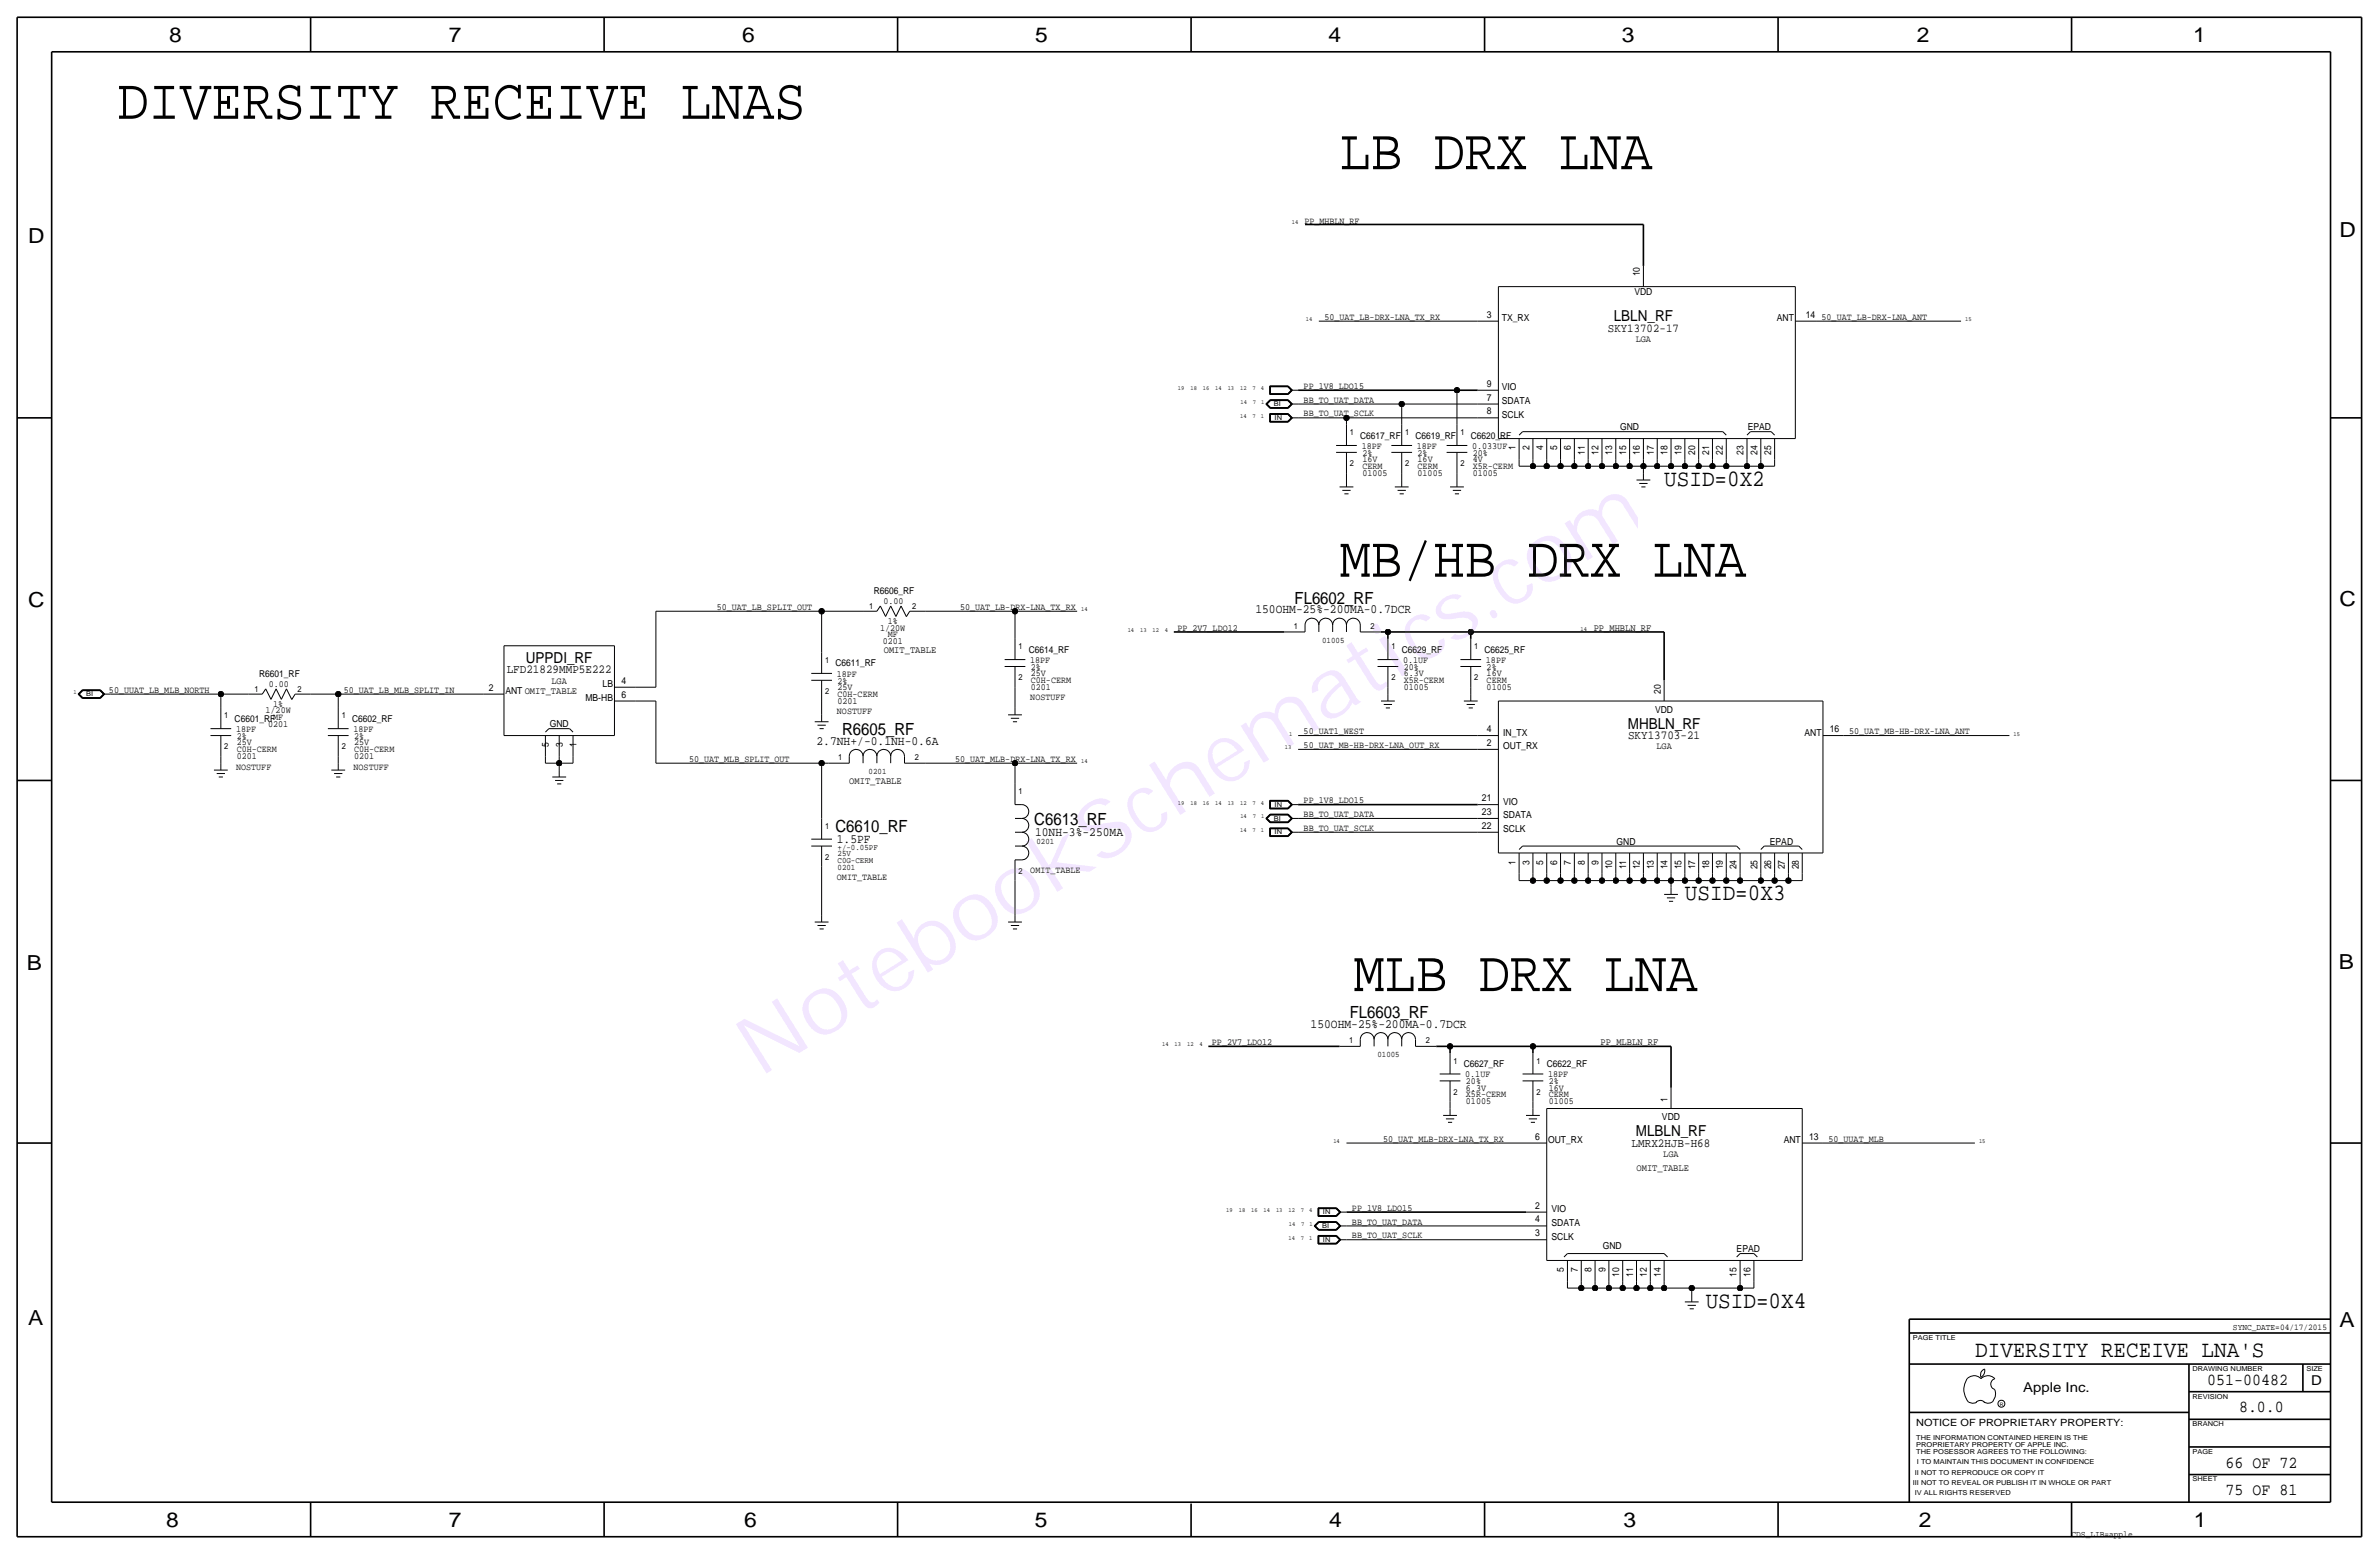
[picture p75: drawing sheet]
<svg xmlns="http://www.w3.org/2000/svg" width="875mm" height="572mm" viewBox="0 0 875 572" stroke-linecap="round" stroke-linejoin="round" font-family="sans-serif">
<defs><g id="words">
<text font-size="30.2" fill="#9f40ff" x="279.3" y="396.5" transform="rotate(-32 279.3 396.5)">NotebookSchematics.com</text>
<g font-size="21.5">
<text x="43.1" y="43.7">DIVERSITY RECEIVE LNAS</text>
<text x="492.7" y="62.2">LB DRX LNA</text>
<text x="492.7" y="212.1">MB/HB DRX LNA</text>
<text x="497.8" y="364.5">MLB DRX LNA</text>
</g>
<g font-size="8.6">
<text x="612.1" y="178.6">USID=0X2</text>
<text x="619.8" y="331">USID=0X3</text>
<text x="627.4" y="480.9">USID=0X4</text>
<text x="726.5" y="499.1">DIVERSITY RECEIVE LNA'S</text>
</g>
<g font-size="7.6">
<text x="62.2" y="15.5">8</text>
<text x="165" y="15.5">7</text>
<text x="273" y="15.5">6</text>
<text x="380.7" y="15.5">5</text>
<text x="488.6" y="15.5">4</text>
<text x="596.6" y="15.5">3</text>
<text x="705.1" y="15.5">2</text>
<text x="806.7" y="15.5">1</text>
<text x="10.4" y="89.4">D</text>
<text x="860.5" y="87.1">D</text>
<text x="10.4" y="223.3">C</text>
<text x="860.5" y="222.8">C</text>
<text x="9.8" y="356.6">B</text>
<text x="860.3" y="356.4">B</text>
<text x="10.4" y="487.4">A</text>
<text x="860.5" y="488.2">A</text>
<text x="61.2" y="561.6">8</text>
<text x="165" y="561.6">7</text>
<text x="273.8" y="561.6">6</text>
<text x="380.7" y="561.6">5</text>
<text x="488.9" y="561.6">4</text>
<text x="597.1" y="561.6">3</text>
<text x="705.8" y="561.6">2</text>
<text x="806.9" y="561.6">1</text>
</g>
<g font-size="6.2">
<text x="476.2" y="222">FL6602_RF</text>
<text x="309.7" y="270.3">R6605_RF</text>
<text x="380.4" y="303.5">C6613_RF</text>
<text x="307.3" y="306.1">C6610_RF</text>
<text x="496.5" y="374.4">FL6603_RF</text>
<text x="811.9" y="509.3">051-00482</text>
<text x="823.6" y="519.4">8.0.0</text>
<text x="818.6" y="539.7">66 OF 72</text>
<text x="818.6" y="549.9">75 OF 81</text>
</g>
<g font-size="5.6">
<text x="593.6" y="118.1">LBLN_RF</text>
<text x="193.4" y="243.8">UPPDI_RF</text>
<text x="598.7" y="268">MHBLN_RF</text>
<text x="601.7" y="417.8">MLBLN_RF</text>
</g>
<g font-size="5">
<text x="850.1" y="509.3">D</text>
<text x="744.2" y="511.8">Apple Inc.</text>
</g>
<g font-size="4.7">
<text x="461.7" y="225.6">150OHM-25%-200MA-0.7DCR</text>
<text x="300.3" y="273.8">2.7NH+/-0.1NH-0.6A</text>
<text x="307.8" y="309.9">1.5PF</text>
<text x="380.7" y="307.3">10NH-3%-250MA</text>
<text x="482.1" y="378">150OHM-25%-200MA-0.7DCR</text>
</g>
<g font-size="4.5">
<text x="186.4" y="247.6">LFD21829MMP5E222</text>
<text x="598.8" y="271.8">SKY13703-21</text>
<text x="600.1" y="421.6">LMRX2HJB-H68</text>
</g>
<text font-size="4.4" x="591.4" y="121.9">SKY13702-17</text>
<text font-size="3.7" x="704.8" y="524.5">NOTICE OF PROPRIETARY PROPERTY:</text>
<g font-size="3.6">
<text x="586.2" y="231.9">PP_MHBLN_RF</text>
<text x="325.1" y="240">OMIT_TABLE</text>
<text x="312.4" y="288.3">OMIT_TABLE</text>
<text x="588.7" y="384.3">PP_MLBLN_RF</text>
<text x="601.9" y="430.5">OMIT_TABLE</text>
</g>
<g font-size="3.5">
<text x="479.8" y="82.3">PP_MHBLN_RF</text>
<text x="603.2" y="101.6" transform="rotate(-90 603.2 101.6)">10</text>
<text x="601.1" y="108.5">VDD</text>
<text x="487.1" y="117.6">50_UAT_LB-DRX-LNA_TX_RX</text>
<text x="546.8" y="116.8">3</text>
<text x="552.4" y="118.1">TX_RX</text>
<text x="653.5" y="118.1">ANT</text>
<text x="664.2" y="116.8">14</text>
<text x="670" y="117.6">50_UAT_LB-DRX-LNA_ANT</text>
<text x="601.6" y="125.7">LGA</text>
<text x="479.5" y="143">PP_1V8_LDO15</text>
<text x="546.8" y="142.2">9</text>
<text x="552.4" y="143.5">VIO</text>
<text x="479.5" y="148.1">BB_TO_UAT_DATA</text>
<text x="546.8" y="147.3">7</text>
<text x="552.4" y="148.6">SDATA</text>
<text x="479.5" y="153.2">BB_TO_UAT_SCLK</text>
<text x="546.8" y="152.4">8</text>
<text x="552.4" y="153.7">SCLK</text>
<text x="500.3" y="161.3">C6617_RF</text>
<text x="520.6" y="161.3">C6619_RF</text>
<text x="541" y="161.3">C6620_RF</text>
<text x="595.9" y="158">GND</text>
<text x="642.8" y="158">EPAD</text>
<text x="500.8" y="165.1">18PF</text>
<text x="501.1" y="167.6">2%</text>
<text x="521.2" y="165.1">18PF</text>
<text x="521.4" y="167.6">2%</text>
<text x="541.5" y="165.1">0.033UF</text>
<text x="541.7" y="167.6">20%</text>
<text x="557.5" y="165.6" transform="rotate(-90 557.5 165.6)">1</text>
<text x="562.5" y="165.6" transform="rotate(-90 562.5 165.6)">2</text>
<text x="567.6" y="165.6" transform="rotate(-90 567.6 165.6)">4</text>
<text x="572.7" y="165.6" transform="rotate(-90 572.7 165.6)">5</text>
<text x="577.8" y="165.6" transform="rotate(-90 577.8 165.6)">6</text>
<text x="582.9" y="167.3" transform="rotate(-90 582.9 167.3)">11</text>
<text x="587.9" y="167.3" transform="rotate(-90 587.9 167.3)">12</text>
<text x="593" y="167.3" transform="rotate(-90 593 167.3)">13</text>
<text x="598.1" y="167.3" transform="rotate(-90 598.1 167.3)">15</text>
<text x="603.2" y="167.3" transform="rotate(-90 603.2 167.3)">16</text>
<text x="608.3" y="167.3" transform="rotate(-90 608.3 167.3)">17</text>
<text x="613.4" y="167.3" transform="rotate(-90 613.4 167.3)">18</text>
<text x="618.4" y="167.3" transform="rotate(-90 618.4 167.3)">19</text>
<text x="623.5" y="167.3" transform="rotate(-90 623.5 167.3)">20</text>
<text x="628.6" y="167.3" transform="rotate(-90 628.6 167.3)">21</text>
<text x="633.7" y="167.3" transform="rotate(-90 633.7 167.3)">22</text>
<text x="641.3" y="167.3" transform="rotate(-90 641.3 167.3)">23</text>
<text x="646.4" y="167.3" transform="rotate(-90 646.4 167.3)">24</text>
<text x="651.5" y="167.3" transform="rotate(-90 651.5 167.3)">25</text>
<text x="501.1" y="169.9">16V</text>
<text x="501.1" y="172.5">CERM</text>
<text x="521.4" y="172.5">CERM</text>
<text x="521.4" y="169.9">16V</text>
<text x="541.7" y="172.5">X5R-CERM</text>
<text x="541.7" y="169.9">4V</text>
<text x="501.1" y="175">01005</text>
<text x="521.4" y="175">01005</text>
<text x="541.7" y="175">01005</text>
<text x="321.4" y="218.4">R6606_RF</text>
<text x="324.9" y="222">0.00</text>
<text x="263.6" y="224.3">50_UAT_LB_SPLIT_OUT</text>
<text x="353.1" y="224.3">50_UAT_LB-DRX-LNA_TX_RX</text>
<text x="323.7" y="231.9">1/20W</text>
<text x="326.5" y="229.4">1%</text>
<text x="433.1" y="231.9">PP_2V7_LDO12</text>
<text x="324.7" y="237">0201</text>
<text x="326.5" y="234.4">MF</text>
<text x="307.3" y="245.1">C6611_RF</text>
<text x="378.4" y="240">C6614_RF</text>
<text x="378.9" y="243.8">18PF</text>
<text x="515.6" y="240">C6629_RF</text>
<text x="516.1" y="243.8">0.1UF</text>
<text x="546" y="240">C6625_RF</text>
<text x="546.6" y="243.8">18PF</text>
<text x="95.4" y="248.9">R6601_RF</text>
<text x="202.9" y="251.5">LGA</text>
<text x="228.5" y="251.5">4</text>
<text x="307.8" y="248.9">18PF</text>
<text x="308.1" y="251.5">2%</text>
<text x="379.2" y="246.4">2%</text>
<text x="379.2" y="248.7">25V</text>
<text x="379.2" y="251.2">C0H-CERM</text>
<text x="516.3" y="248.7">6.3V</text>
<text x="516.3" y="251.2">X5R-CERM</text>
<text x="516.3" y="246.4">20%</text>
<text x="546.8" y="248.7">16V</text>
<text x="546.8" y="246.4">2%</text>
<text x="546.8" y="251.2">CERM</text>
<text x="40.1" y="254.8">50_UUAT_LB_MLB_NORTH</text>
<text x="98.9" y="252.5">0.00</text>
<text x="126.4" y="254.8">50_UAT_LB_MLB_SPLIT_IN</text>
<text x="179.8" y="254">2</text>
<text x="185.9" y="255.3">ANT OMIT_TABLE</text>
<text x="215.3" y="257.8">MB-HB</text>
<text x="221.6" y="252.7">LB</text>
<text x="228.5" y="256.5">6</text>
<text x="308.1" y="256.3">C0H-CERM</text>
<text x="308.1" y="253.7">25V</text>
<text x="379" y="257.6">NOSTUFF</text>
<text x="379.2" y="253.7">0201</text>
<text x="516.3" y="253.7">01005</text>
<text x="546.8" y="253.7">01005</text>
<text x="610.8" y="255.3" transform="rotate(-90 610.8 255.3)">20</text>
<text x="97.7" y="262.4">1/20W</text>
<text x="100.5" y="259.8">1%</text>
<text x="307.8" y="262.7">NOSTUFF</text>
<text x="308.1" y="258.8">0201</text>
<text x="608.8" y="262.1">VDD</text>
<text x="86.3" y="265.4">C6601_RFMF</text>
<text x="86.8" y="269.2">18PF</text>
<text x="98.6" y="267.5">0201</text>
<text x="129.5" y="265.4">C6602_RF</text>
<text x="130" y="269.2">18PF</text>
<text x="202.2" y="267.5">GND</text>
<text x="546.8" y="269.2">4</text>
<text x="673" y="269.2">16</text>
<text x="87.1" y="271.8">2%</text>
<text x="87.1" y="274.1">25V</text>
<text x="130.3" y="274.1">25V</text>
<text x="130.3" y="271.8">2%</text>
<text x="201.9" y="274.8" transform="rotate(-90 201.9 274.8)">5</text>
<text x="207" y="274.8" transform="rotate(-90 207 274.8)">3</text>
<text x="212" y="274.8" transform="rotate(-90 212 274.8)">1</text>
<text x="479.5" y="270">50_UAT1_WEST</text>
<text x="479.5" y="275.1">50_UAT_MB-HB-DRX-LNA_OUT_RX</text>
<text x="546.8" y="274.3">2</text>
<text x="552.9" y="275.6">OUT_RX</text>
<text x="552.9" y="270.5">IN_TX</text>
<text x="609.3" y="275.6">LGA</text>
<text x="663.7" y="270.5">ANT</text>
<text x="680.2" y="270">50_UAT_MB-HB-DRX-LNA_ANT</text>
<text x="87.1" y="276.6">C0H-CERM</text>
<text x="87.1" y="279.1">0201</text>
<text x="130.3" y="279.1">0201</text>
<text x="130.3" y="276.6">C0H-CERM</text>
<text x="253.4" y="280.2">50_UAT_MLB_SPLIT_OUT</text>
<text x="351.3" y="280.2">50_UAT_MLB-DRX-LNA_TX_RX</text>
<text x="86.9" y="283">NOSTUFF</text>
<text x="130" y="283">NOSTUFF</text>
<text x="479.5" y="295.4">PP_1V8_LDO15</text>
<text x="545.1" y="294.6">21</text>
<text x="545.1" y="299.7">23</text>
<text x="552.9" y="295.9">VIO</text>
<text x="479.5" y="300.5">BB_TO_UAT_DATA</text>
<text x="479.5" y="305.6">BB_TO_UAT_SCLK</text>
<text x="545.1" y="304.8">22</text>
<text x="552.9" y="301">SDATA</text>
<text x="552.9" y="306.1">SCLK</text>
<text x="594.6" y="310.6">GND</text>
<text x="651" y="310.6">EPAD</text>
<text x="557.5" y="318" transform="rotate(-90 557.5 318)">1</text>
<text x="562.5" y="318" transform="rotate(-90 562.5 318)">3</text>
<text x="567.6" y="318" transform="rotate(-90 567.6 318)">5</text>
<text x="572.7" y="318" transform="rotate(-90 572.7 318)">6</text>
<text x="577.8" y="318" transform="rotate(-90 577.8 318)">7</text>
<text x="582.9" y="318" transform="rotate(-90 582.9 318)">8</text>
<text x="587.9" y="318" transform="rotate(-90 587.9 318)">9</text>
<text x="307.8" y="323.6">OMIT_TABLE</text>
<text x="379" y="321.1">OMIT_TABLE</text>
<text x="593" y="319.7" transform="rotate(-90 593 319.7)">10</text>
<text x="598.1" y="319.7" transform="rotate(-90 598.1 319.7)">11</text>
<text x="603.2" y="319.7" transform="rotate(-90 603.2 319.7)">12</text>
<text x="608.3" y="319.7" transform="rotate(-90 608.3 319.7)">13</text>
<text x="613.4" y="319.7" transform="rotate(-90 613.4 319.7)">14</text>
<text x="618.4" y="319.7" transform="rotate(-90 618.4 319.7)">15</text>
<text x="623.5" y="319.7" transform="rotate(-90 623.5 319.7)">17</text>
<text x="628.6" y="319.7" transform="rotate(-90 628.6 319.7)">18</text>
<text x="633.7" y="319.7" transform="rotate(-90 633.7 319.7)">19</text>
<text x="638.8" y="319.7" transform="rotate(-90 638.8 319.7)">24</text>
<text x="646.4" y="319.7" transform="rotate(-90 646.4 319.7)">25</text>
<text x="651.5" y="319.7" transform="rotate(-90 651.5 319.7)">26</text>
<text x="656.5" y="319.7" transform="rotate(-90 656.5 319.7)">27</text>
<text x="661.6" y="319.7" transform="rotate(-90 661.6 319.7)">28</text>
<text x="445.8" y="384.3">PP_2V7_LDO12</text>
<text x="538.4" y="392.4">C6627_RF</text>
<text x="568.9" y="392.4">C6622_RF</text>
<text x="538.9" y="396.2">0.1UF</text>
<text x="539.2" y="398.8">20%</text>
<text x="539.2" y="401.1">6.3V</text>
<text x="569.4" y="396.2">18PF</text>
<text x="569.7" y="398.8">2%</text>
<text x="569.7" y="401.1">16V</text>
<text x="539.2" y="403.6">X5R-CERM</text>
<text x="539.2" y="406.1">01005</text>
<text x="569.7" y="403.6">CERM</text>
<text x="569.7" y="406.1">01005</text>
<text x="613.4" y="405.1" transform="rotate(-90 613.4 405.1)">1</text>
<text x="611.3" y="412">VDD</text>
<text x="508.7" y="419.9">50_UAT_MLB-DRX-LNA_TX_RX</text>
<text x="564.6" y="419.1">6</text>
<text x="665.4" y="419.1">13</text>
<text x="672.5" y="419.9">50_UUAT_MLB</text>
<text x="569.4" y="420.4">OUT_RX</text>
<text x="611.8" y="425.4">LGA</text>
<text x="656.1" y="420.4">ANT</text>
<text x="497.3" y="445.3">PP_1V8_LDO15</text>
<text x="564.6" y="444.5">2</text>
<text x="564.6" y="449.6">4</text>
<text x="570.7" y="445.8">VIO</text>
<text x="497.3" y="450.3">BB_TO_UAT_DATA</text>
<text x="497.3" y="455.4">BB_TO_UAT_SCLK</text>
<text x="564.6" y="454.7">3</text>
<text x="570.7" y="450.9">SDATA</text>
<text x="570.7" y="455.9">SCLK</text>
<text x="589.5" y="459.2">GND</text>
<text x="638.8" y="460.5">EPAD</text>
<text x="575.3" y="467.8" transform="rotate(-90 575.3 467.8)">5</text>
<text x="580.3" y="467.8" transform="rotate(-90 580.3 467.8)">7</text>
<text x="585.4" y="467.8" transform="rotate(-90 585.4 467.8)">8</text>
<text x="590.5" y="467.8" transform="rotate(-90 590.5 467.8)">9</text>
<text x="595.6" y="469.6" transform="rotate(-90 595.6 469.6)">10</text>
<text x="600.7" y="469.6" transform="rotate(-90 600.7 469.6)">11</text>
<text x="605.7" y="469.6" transform="rotate(-90 605.7 469.6)">12</text>
<text x="610.8" y="469.6" transform="rotate(-90 610.8 469.6)">14</text>
<text x="638.8" y="469.6" transform="rotate(-90 638.8 469.6)">15</text>
<text x="643.8" y="469.6" transform="rotate(-90 643.8 469.6)">16</text>
</g>
<g font-size="3.2">
<text x="821.3" y="488.9">SYNC_DATE=04/17/2015</text>
<text x="761.9" y="565.1">CDS_LIB=apple</text>
</g>
<g font-size="3.1">
<text x="496.5" y="160">1</text>
<text x="516.8" y="160">1</text>
<text x="537.2" y="160">1</text>
<text x="496.5" y="171.5">2</text>
<text x="516.8" y="171.5">2</text>
<text x="537.2" y="171.5">2</text>
<text x="319.7" y="224">1</text>
<text x="335.5" y="224">2</text>
<text x="475.9" y="231.1">1</text>
<text x="504.1" y="231.1">2</text>
<text x="374.6" y="238.8">1</text>
<text x="486.3" y="236.5">01005</text>
<text x="511.8" y="238.8">1</text>
<text x="542.2" y="238.8">1</text>
<text x="303.5" y="243.8">1</text>
<text x="374.6" y="250.2">2</text>
<text x="511.8" y="250.2">2</text>
<text x="542.2" y="250.2">2</text>
<text x="93.7" y="254.5">1</text>
<text x="109.4" y="254.5">2</text>
<text x="303.5" y="255.3">2</text>
<text x="82.5" y="264.2">1</text>
<text x="125.7" y="264.2">1</text>
<text x="82.5" y="275.6">2</text>
<text x="125.7" y="275.6">2</text>
<text x="308.3" y="279.4">1</text>
<text x="336.5" y="279.4">2</text>
<text x="319.5" y="284.7">0201</text>
<text x="374.6" y="292.1">1</text>
<text x="303.5" y="304.8">1</text>
<text x="381.2" y="310.4">0201</text>
<text x="303.5" y="316.2">2</text>
<text x="308.1" y="312.4">+/-0.05PF</text>
<text x="308.1" y="314.7">25V</text>
<text x="308.1" y="317.2">C0G-CERM</text>
<text x="308.1" y="319.8">0201</text>
<text x="374.6" y="321.3">2</text>
<text x="496.3" y="383.5">1</text>
<text x="524.5" y="383.5">2</text>
<text x="506.6" y="388.9">01005</text>
<text x="534.6" y="391.2">1</text>
<text x="565.1" y="391.2">1</text>
<text x="534.6" y="402.6">2</text>
<text x="565.1" y="402.6">2</text>
</g>
<g font-size="2.5">
<text x="468.6" y="149.4">BI</text>
<text x="468.8" y="154.4">IN</text>
<text x="31.7" y="256">BI</text>
<text x="468.8" y="296.7">IN</text>
<text x="468.6" y="301.8">BI</text>
<text x="468.8" y="306.8">IN</text>
<text x="486.6" y="446.5">IN</text>
<text x="486.4" y="451.6">BI</text>
<text x="486.6" y="456.7">IN</text>
<text x="703.5" y="492.8">PAGE TITLE</text>
<text x="806.4" y="504.2">DRAWING NUMBER</text>
<text x="848.3" y="504.2">SIZE</text>
<text x="806.4" y="514.4">REVISION</text>
<text x="806.4" y="524.5">BRANCH</text>
<text x="704.8" y="532.1">PROPRIETARY PROPERTY OF APPLE INC.</text>
<text x="704.8" y="529.6">THE INFORMATION CONTAINED HEREIN IS THE</text>
<text x="704.8" y="534.7">THE POSESSOR AGREES TO THE FOLLOWING:</text>
<text x="705.1" y="538.5">I TO MAINTAIN THIS DOCUMENT IN CONFIDENCE</text>
<text x="806.4" y="534.7">PAGE</text>
<text x="704.3" y="542.3">II NOT TO REPRODUCE OR COPY IT</text>
<text x="806.4" y="544.8">SHEET</text>
<text x="703.5" y="546.1">III NOT TO REVEAL OR PUBLISH IT IN WHOLE OR PART</text>
<text x="704.3" y="549.9">IV ALL RIGHTS RESERVED</text>
</g>
<g font-size="2.3">
<text x="475.2" y="82.6">14</text>
<text x="480.3" y="118.1">14</text>
<text x="722.8" y="118.1">15</text>
<text x="433.3" y="143.5">19</text>
<text x="437.8" y="143.5">18</text>
<text x="442.4" y="143.5">16</text>
<text x="447" y="143.5">14</text>
<text x="451.6" y="143.5">13</text>
<text x="456.1" y="143.5">12</text>
<text x="460.7" y="143.5">7</text>
<text x="463.8" y="143.5">4</text>
<text x="456.2" y="148.6">14</text>
<text x="460.8" y="148.6">7</text>
<text x="463.9" y="148.6">1</text>
<text x="456.1" y="153.7">14</text>
<text x="460.7" y="153.7">7</text>
<text x="463.8" y="153.7">1</text>
<text x="397.7" y="224.8">14</text>
<text x="414.8" y="232.4">14</text>
<text x="419.3" y="232.4">13</text>
<text x="423.9" y="232.4">12</text>
<text x="428.5" y="232.4">4</text>
<text x="581.4" y="231.9">14</text>
<text x="27" y="255.3">1</text>
<text x="472.6" y="275.6">13</text>
<text x="474.2" y="270.5">1</text>
<text x="740.6" y="270.5">15</text>
<text x="397.7" y="280.7">14</text>
<text x="433.3" y="295.9">19</text>
<text x="437.8" y="295.9">18</text>
<text x="442.4" y="295.9">16</text>
<text x="447" y="295.9">14</text>
<text x="451.6" y="295.9">13</text>
<text x="456.1" y="295.9">12</text>
<text x="460.7" y="295.9">7</text>
<text x="463.8" y="295.9">4</text>
<text x="456.2" y="301">14</text>
<text x="460.8" y="301">7</text>
<text x="463.9" y="301">1</text>
<text x="456.1" y="306.1">14</text>
<text x="460.7" y="306.1">7</text>
<text x="463.8" y="306.1">1</text>
<text x="427.5" y="384.8">14</text>
<text x="432.1" y="384.8">13</text>
<text x="436.6" y="384.8">12</text>
<text x="441.2" y="384.8">4</text>
<text x="490.4" y="420.4">14</text>
<text x="727.9" y="420.4">15</text>
<text x="451" y="445.8">19</text>
<text x="455.6" y="445.8">18</text>
<text x="460.2" y="445.8">16</text>
<text x="464.8" y="445.8">14</text>
<text x="469.3" y="445.8">13</text>
<text x="473.9" y="445.8">12</text>
<text x="478.5" y="445.8">7</text>
<text x="481.5" y="445.8">4</text>
<text x="473.9" y="455.9">14</text>
<text x="474" y="450.9">14</text>
<text x="478.5" y="455.9">7</text>
<text x="478.6" y="450.9">7</text>
<text x="481.5" y="455.9">1</text>
<text x="481.6" y="450.9">1</text>
</g>
<text font-size="1.8" x="735.5" y="516.9">R</text>
</g></defs>
<g fill="none" stroke="#000" stroke-width=".37">
<path d="M604.5 97.8v7.6zM485.1 118.1h58.4zM543.5 118.1h7.6zM551.1 105.4h109.3zM551.1 105.4v55.9zM660.4 118.1h7.6zM660.4 105.4v55.9zM668 118.1h53.3zM465.6 148.6l1.6 1.6zM465.6 148.6l1.6-1.6zM465.7 148.6l1.5-1.5zM465.7 148.6l1.5 1.5z"/>
<path d="M465.9 148.6l1.4-1.4zM465.9 148.6l1.4 1.4zM466 148.6l1.3 1.3zM467 152.1v3.1zM467 155.2h6.8zM467 141.9v3.2zM467 145.1h6.8zM467 152.1h6.8zM467 141.9h6.8zM467.1 152.2h6.7zM467.1 142h6.7zM467.1 152.2v2.9z"/>
<path d="M467.1 155.1h6.7zM467.1 142v3zM467.1 145h6.7zM467.2 150.2h6.6zM467.2 147h6.6zM467.2 147.1h6.6zM467.2 152.3h6.5zM467.2 142.1h6.5zM467.2 152.3v2.7zM467.2 155h6.5zM467.2 150.1h6.6zM467.2 142.1v2.8z"/>
<path d="M467.2 144.9h6.5zM467.3 150h6.4zM467.3 147.2h6.4zM467.3 152.4h6.4zM467.3 152.4v2.5zM467.3 154.9h6.4zM467.3 149.9h6.4zM467.3 147.3h6.4zM467.3 142.2h6.4zM467.3 142.2v2.6zM467.3 144.8h6.4zM467.3 147.3l-1.3 1.3z"/>
<path d="M473.7 152.4l1.2 1.3zM473.7 147.3l1.2 1.3zM473.7 142.2l1.2 1.3zM473.7 154.9l1.2-1.2zM473.7 144.8l1.2-1.3zM473.7 155l1.4-1.3zM473.7 150l1.4-1.4zM473.7 144.9l1.4-1.4zM473.7 152.3l1.4 1.4zM473.7 147.2l1.4 1.4zM473.7 142.1l1.4 1.4zM473.8 155.1l1.4-1.4z"/>
<path d="M473.8 150.1l1.4-1.5zM473.8 145l1.4-1.5zM473.8 152.2l1.4 1.5zM473.8 147.1l1.4 1.5zM473.8 142l1.4 1.5zM473.8 152.1l1.6 1.6zM473.8 147l1.6 1.6zM473.8 141.9l1.6 1.6zM473.8 155.2l1.6-1.5zM473.8 150.2l1.6-1.6zM473.8 145.1l1.6-1.6zM474.9 153.7h2.6z"/>
<path d="M474.9 148.6h2.6zM474.9 143.5h2.6zM474.9 148.6l-1.2 1.3zM477.5 148.6h38.1zM477.5 153.7h17.8zM495.3 153.7h48.2zM495.3 153.7v2.5zM495.3 156.2v7.6zM515.6 148.6h27.9zM515.6 148.6v7.6zM515.6 156.2v7.6zM535.9 143.5v12.7z"/>
<path d="M535.9 156.2v7.6zM543.5 153.7h7.6zM543.5 148.6h7.6zM543.5 143.5h7.6zM560 158.8h73.7zM633.7 158.8l1.3 1.2zM643.8 158.8h7.7zM651.5 158.8l1.2 1.2zM491.4 166.4h7.7zM491.4 163.8h7.7zM492.7 179.1h5.1zM495.3 174v2.5z"/>
<path d="M495.3 176.5v2.6zM495.3 166.4v7.6zM511.8 166.4h7.6zM511.8 163.8h7.6zM513 179.1h5.1zM515.6 174v2.5zM515.6 166.4v7.6zM515.6 176.5v2.6zM532.1 166.4h7.6zM532.1 163.8h7.6zM533.4 179.1h5zM535.9 174v2.5z"/>
<path d="M535.9 166.4v7.6zM535.9 176.5v2.6zM551.1 161.3h109.3zM558.8 171.5h5zM558.8 168.9v2.6zM558.8 161.3v7.6zM558.8 160l1.2-1.3zM563.8 171.5h5.1zM563.8 168.9v2.6zM563.8 161.3v7.6zM568.9 171.5h5.1zM568.9 168.9v2.6z"/>
<path d="M568.9 161.3v7.6zM574 171.5h5.1zM574 168.9v2.6zM574 161.3v7.6zM579.1 171.5h5.1zM579.1 168.9v2.6zM579.1 161.3v7.6zM584.2 171.5h5zM584.2 168.9v2.6zM584.2 161.3v7.6zM589.2 171.5h5.1zM589.2 168.9v2.6z"/>
<path d="M589.2 161.3v7.6zM594.3 171.5h5.1zM594.3 168.9v2.6zM594.3 161.3v7.6zM599.4 171.5h5.1zM599.4 168.9v2.6zM599.4 161.3v7.6zM601.9 176.5h5.1zM602.9 177.8h3.1zM603.7 179.1h1.5zM604.5 171.5h5.1zM604.5 171.4v2.6z"/>
<path d="M604.5 168.9v2.6zM604.5 174v2.5zM604.5 161.3v7.6zM609.6 171.5h5zM609.6 168.9v2.6zM609.6 161.3v7.6zM614.6 171.5h5.1zM614.6 168.9v2.6zM614.6 161.3v7.6zM619.7 171.5h5.1zM619.7 168.9v2.6zM619.7 161.3v7.6z"/>
<path d="M624.8 171.5h5.1zM624.8 168.9v2.6zM624.8 161.3v7.6zM629.9 171.5h5.1zM629.9 168.9v2.6zM629.9 161.3v7.6zM635 171.5h7.6zM635 168.9v2.6zM635 161.3v7.6zM642.6 171.5h5.1zM642.6 168.9v2.6zM642.6 161.3v7.6z"/>
<path d="M642.6 160l1.2-1.3zM647.7 171.5h5zM647.7 168.9v2.6zM647.7 161.3v7.6zM652.7 168.9v2.6zM652.7 161.3v7.6zM493.7 180.3h3.1zM494.5 181.6h1.5zM514 180.3h3.1zM514.8 181.6h1.5zM534.4 180.3h3zM535.1 181.6h1.6z"/>
<path d="M185.4 237.5v33zM185.4 237.5h40.6zM226 237.5v33zM241.2 224.8h61zM241.2 224.8v27.9zM302.2 224.8v15.2zM302.2 224.8h15.2zM317.4 224.8h5.1zM323.8 222.9l-1.3 1.9zM323.8 222.9l1.9 3.8zM327.6 222.9l-1.9 3.8zM327.6 222.9l1.9 3.8z"/>
<path d="M331.4 222.9l-1.9 3.8zM331.4 222.9l1.9 3.8zM334.6 224.8l-1.3 2zM334.6 224.8h5.7zM340.3 224.8h33zM373.3 224.8v10.2zM373.3 235v7.6zM373.3 224.8h22.9zM472.4 232.4h7.6zM480 229.9v2.5zM480 229.9a2.54 2.54 0 0 1 2.6-2.6 2.54 2.54 0 0 1 2.5 2.6 2.54 2.54 0 0 1 2.5-2.6 2.54 2.54 0 0 1 2.6 2.6 2.54 2.54 0 0 1 2.5-2.6 2.54 2.54 0 0 1 2.6 2.6 2.54 2.54 0 0 1 2.5-2.6 2.54 2.54 0 0 1 2.5 2.6M485.1 229.9v2.5z"/>
<path d="M490.2 229.9v2.5zM495.3 229.9v2.5zM500.3 232.4h7.7zM500.3 229.9v2.5zM510.5 235v7.6zM541 235v7.6zM28.7 255.3l1.6-1.6zM28.7 255.3l1.6 1.5zM28.9 255.3l1.4 1.4zM28.9 255.3l1.4-1.5zM29 255.3l1.4-1.4zM29 255.3l1.4 1.3z"/>
<path d="M29.2 255.3l1.2 1.2zM29.2 255.3l1.2-1.3zM30.3 256.8h6.6zM30.3 253.7h6.6zM30.3 256.7h6.6zM30.3 253.8h6.6zM30.4 256.6h6.4zM30.4 253.9h6.4zM30.4 256.5h6.4zM30.4 254h6.4zM36.8 256.5l1.2-1.2zM36.8 254l1.2 1.3z"/>
<path d="M36.8 256.6l1.4-1.3zM36.8 253.9l1.4 1.4zM36.9 256.7l1.5-1.4zM36.9 253.8l1.5 1.5zM36.9 253.7l1.6 1.6zM38 255.3h2.6zM38.5 255.3l-1.6 1.5zM40.6 255.3h40.6zM81.2 255.3v5.1zM81.2 255.3h10.2zM91.4 255.3h5.1zM97.7 253.3l-1.2 2z"/>
<path d="M97.7 253.3l2 3.9zM101.5 253.3l2 3.9zM101.5 253.3l-1.8 3.9zM105.4 253.3l-1.9 3.9zM105.4 253.3l1.9 3.9zM108.6 255.3l-1.3 2zM108.6 255.3h5.6zM114.2 255.3h10.2zM124.4 255.3h53.3zM124.4 255.3v5.1zM177.7 255.3h7.7zM226 252.7h7.6z"/>
<path d="M226 257.8h7.6zM233.6 257.8h7.6zM233.6 252.7h7.6zM241.2 257.8v22.9zM298.4 250.2h7.6zM298.4 247.7h7.6zM302.2 257.8v5.1zM302.2 240v7.7zM302.2 250.2v7.6zM369.5 242.6h7.6zM369.5 245.1h7.6zM373.3 252.7v7.7z"/>
<path d="M373.3 245.1v7.6zM506.7 245.1h7.6zM506.7 242.6h7.6zM508 257.8h5zM509 259.1h3zM510.5 252.7v2.6zM510.5 255.3v2.5zM510.5 245.1v7.6zM537.2 245.1h7.6zM537.2 242.6h7.6zM538.4 257.8h5.1zM539.4 259.1h3.1z"/>
<path d="M541 252.7v2.6zM541 245.1v7.6zM541 255.3v2.5zM551.1 257.8v55.9zM551.1 257.8h119.4zM612.1 250.2v7.6zM670.5 257.8v55.9zM77.4 268h7.6zM77.4 270.5h7.6zM81.2 278.1v2.6zM81.2 260.4v7.6zM81.2 270.5v7.6z"/>
<path d="M120.6 268h7.6zM120.6 270.5h7.6zM124.4 278.1v2.6zM124.4 260.4v7.6zM124.4 270.5v7.6zM185.4 270.5h40.6zM200.6 269.2l1.3-1.2zM200.6 278.1v2.6zM200.6 270.5v7.6zM201.9 268h7.6zM205.7 278.1v2.6zM205.7 270.5v7.6z"/>
<path d="M209.5 268l1.3 1.2zM210.8 278.1v2.6zM210.8 270.5v7.6zM299.7 265.4h5zM300.7 266.7h3zM301.4 268h1.6zM302.2 262.9v2.5zM312.4 278.1v2.6zM312.4 278.1a2.54 2.54 0 0 1 2.5-2.5 2.54 2.54 0 0 1 2.5 2.5 2.54 2.54 0 0 1 2.6-2.5 2.54 2.54 0 0 1 2.5 2.5 2.54 2.54 0 0 1 2.6-2.5 2.54 2.54 0 0 1 2.5 2.5 2.54 2.54 0 0 1 2.5-2.5 2.54 2.54 0 0 1 2.6 2.5M317.4 278.1v2.6zM322.5 278.1v2.6zM327.6 278.1v2.6z"/>
<path d="M332.7 278.1v2.6zM370.8 262.9h5.1zM371.8 264.2h3.1zM372.6 265.4h1.5zM373.3 260.4v2.5zM477.5 270.5h66zM477.5 275.6h66zM509.7 260.4h1.6zM540.2 260.4h1.5zM543.5 275.6h7.6zM543.5 270.5h7.6zM670.5 270.5h7.6z"/>
<path d="M678.1 270.5h61zM78.7 283.2h5.1zM79.7 284.5h3.1zM80.5 285.8h1.5zM81.2 280.7v2.5zM121.9 283.2h5zM122.9 284.5h3zM123.6 285.8h1.6zM124.4 280.7v2.5zM200.6 280.7h5.1zM203.1 285.8h5.1zM204.2 287h3z"/>
<path d="M204.9 288.3h1.6zM205.7 280.7h5.1zM205.7 280.7v2.5zM205.7 283.2v2.5zM241.2 280.7h61zM302.2 280.7v20.3zM302.2 280.7h2.5zM304.7 280.7h7.7zM332.7 280.7h7.6zM340.3 280.7h33zM373.3 295.9h2.6zM373.3 280.7v7.6z"/>
<path d="M373.3 288.3v7.6zM373.3 280.7h22.9zM375.9 295.9a2.54 2.54 0 0 1 2.5 2.5 2.54 2.54 0 0 1-2.5 2.6 2.54 2.54 0 0 1 2.5 2.5 2.54 2.54 0 0 1-2.5 2.6 2.54 2.54 0 0 1 2.5 2.5 2.54 2.54 0 0 1-2.5 2.6 2.54 2.54 0 0 1 2.5 2.5 2.54 2.54 0 0 1-2.5 2.5M467 294.3v3.2zM467 297.5h6.8zM467 294.3h6.8zM467.1 294.4h6.7zM467.1 294.4v3zM467.1 297.4h6.7zM467.2 299.4h6.6zM467.2 299.5h6.6zM467.2 294.5h6.5z"/>
<path d="M467.2 294.5v2.8zM467.2 297.3h6.5zM467.3 299.6h6.4zM467.3 299.7h6.4zM467.3 294.6h6.4zM467.3 294.6v2.6zM467.3 297.2h6.4zM473.7 299.7l1.2 1.3zM473.7 294.6l1.2 1.3zM473.7 297.2l1.2-1.3zM473.7 297.3l1.4-1.4zM473.7 299.6l1.4 1.4z"/>
<path d="M473.7 294.5l1.4 1.4zM473.8 297.4l1.4-1.5zM473.8 299.5l1.4 1.5zM473.8 294.4l1.4 1.5zM473.8 299.4l1.6 1.6zM473.8 294.3l1.6 1.6zM473.8 297.5l1.6-1.6zM474.9 295.9h2.6zM543.5 295.9h7.6zM298.4 311.2h7.6zM298.4 308.6h7.6zM302.2 318.8v17.8z"/>
<path d="M302.2 301v7.6zM302.2 311.1v7.7zM373.3 316.2h2.6zM373.3 311.2h2.6zM373.3 306.1h2.6zM373.3 301h2.6zM373.3 316.2v7.7zM465.6 301l1.6 1.6zM465.6 301l1.6-1.6zM465.7 301l1.5-1.5zM465.7 301l1.5 1.5zM465.9 301l1.4-1.4z"/>
<path d="M465.9 301l1.4 1.4zM466 301l1.3 1.3zM466 301l1.3-1.3zM467 304.5v3.1zM467 307.6h6.8zM467 304.5h6.8zM467.1 304.6h6.7zM467.1 304.6v2.9zM467.1 307.5h6.7zM467.2 302.6h6.6zM467.2 304.7h6.5zM467.2 302.5h6.6z"/>
<path d="M467.2 304.7v2.7zM467.2 307.4h6.5zM467.3 302.4h6.4zM467.3 302.3h6.4zM467.3 304.8h6.4zM467.3 304.8v2.5zM467.3 307.3h6.4zM473.7 304.8l1.2 1.3zM473.7 302.3l1.2-1.3zM473.7 307.3l1.2-1.2zM473.7 302.4l1.4-1.4zM473.7 307.4l1.4-1.3z"/>
<path d="M473.7 304.7l1.4 1.4zM473.8 302.5l1.4-1.5zM473.8 307.5l1.4-1.4zM473.8 304.6l1.4 1.5zM473.8 304.5l1.6 1.6zM473.8 302.6l1.6-1.6zM473.8 307.6l1.6-1.5zM474.9 301h2.6zM474.9 306.1h2.6zM477.5 306.1h66zM477.5 301h66zM543.5 306.1h7.6z"/>
<path d="M543.5 301h7.6zM551.1 313.7h119.4zM558.8 313.7v7.6zM558.8 312.4l1.2-1.3zM560 311.2h78.8zM563.8 313.7v7.6zM568.9 313.7v7.6zM574 313.7v7.6zM579.1 313.7v7.6zM584.2 313.7v7.6zM589.2 313.7v7.6zM594.3 313.7v7.6z"/>
<path d="M599.4 313.7v7.6zM604.5 313.7v7.6zM609.6 313.7v7.6zM614.6 313.7v7.6zM619.7 313.7v7.6zM624.8 313.7v7.6zM629.9 313.7v7.6zM635 313.7v7.6zM638.8 311.2l1.2 1.2zM640 313.7v7.6zM647.7 313.7v7.6zM647.7 312.4l1.2-1.3z"/>
<path d="M648.9 311.2h12.7zM652.7 313.7v7.6zM657.8 313.7v7.6zM661.6 311.2l1.3 1.2zM662.9 313.7v7.6zM299.7 339.1h5zM302.2 336.6v2.5zM370.8 339.1h5.1zM373.3 323.9v12.7zM373.3 336.6v2.5zM558.8 323.9h5zM558.8 321.3v2.5z"/>
<path d="M563.8 323.9h5.1zM563.8 321.3v2.5zM568.9 323.9h5.1zM568.9 321.3v2.5zM574 323.9h5.1zM574 321.3v2.5zM579.1 323.9h5.1zM579.1 321.3v2.5zM584.2 323.9h5zM584.2 321.3v2.5zM589.2 323.9h5.1zM589.2 321.3v2.5z"/>
<path d="M594.3 323.9h5.1zM594.3 321.3v2.5zM599.4 323.9h5.1zM599.4 321.3v2.5zM604.5 321.3v2.5zM604.5 323.9h5.1zM609.6 323.9h5zM609.6 321.3v2.5zM612.1 328.9h5.1zM613.1 330.2h3.1zM613.9 331.5h1.5zM614.6 323.9h5.1z"/>
<path d="M614.6 323.9v2.5zM614.6 321.3v2.5zM614.6 326.4v2.5zM619.7 323.9h5.1zM619.7 321.3v2.5zM624.8 323.9h5.1zM624.8 321.3v2.5zM629.9 323.9h5.1zM629.9 321.3v2.5zM635 323.9h5zM635 321.3v2.5zM640 323.9h7.7z"/>
<path d="M640 321.3v2.5zM647.7 321.3v2.5zM647.7 323.9h5zM652.7 321.3v2.6zM652.7 323.9h5.1zM657.8 321.3v2.5zM657.8 323.9h5.1zM662.9 321.3v2.5zM300.7 340.4h3zM301.4 341.6h1.6zM371.8 340.4h3.1zM372.6 341.6h1.5z"/>
<path d="M492.7 384.8h7.6zM500.3 382.3v2.5zM500.3 382.3a2.54 2.54 0 0 1 2.6-2.6 2.54 2.54 0 0 1 2.5 2.6 2.54 2.54 0 0 1 2.6-2.6 2.54 2.54 0 0 1 2.5 2.6 2.54 2.54 0 0 1 2.5-2.6 2.54 2.54 0 0 1 2.6 2.6 2.54 2.54 0 0 1 2.5-2.6 2.54 2.54 0 0 1 2.6 2.6M505.4 382.3v2.5zM510.5 382.3v2.5zM515.6 382.3v2.5zM520.7 384.8h7.6zM520.7 382.3v2.5zM529.5 397.5h7.7zM529.5 395h7.7zM533.4 387.4v7.6zM533.4 397.5v7.6z"/>
<path d="M560 395h7.6zM560 397.5h7.6zM563.8 387.4v7.6zM563.8 397.5v7.6zM530.8 410.2h5.1zM531.8 411.5h3.1zM532.6 412.8h1.5zM533.4 405.1v2.6zM533.4 407.7v2.5zM561.3 410.2h5.1zM562.3 411.5h3.1zM563.1 412.8h1.5z"/>
<path d="M563.8 405.1v2.6zM563.8 407.7v2.5zM568.9 407.7v55.8zM568.9 407.7h94zM614.6 400.1v7.6zM662.9 407.7v55.9zM495.3 420.4h66zM561.3 420.4h7.6zM662.9 420.4h7.6zM670.5 420.4h55.9zM483.4 450.8l1.5 1.6zM483.4 450.9l1.5-1.6z"/>
<path d="M483.5 450.9l1.5-1.5zM483.5 450.8l1.5 1.5zM483.7 450.9l1.3-1.4zM483.7 450.9l1.3 1.3zM483.8 450.9l1.3-1.3zM483.8 450.9l1.3 1.2zM484.8 454.4v3.1zM484.8 457.5h6.8zM484.8 444.2v3.1zM484.8 447.3h6.8zM484.8 454.4h6.8zM484.8 444.2h6.8z"/>
<path d="M484.9 454.5h6.6zM484.9 444.3h6.6zM484.9 454.5v2.9zM484.9 457.4h6.6zM484.9 444.3v2.9zM484.9 447.2h6.6zM484.9 452.4h6.7zM484.9 449.3h6.7zM485 449.4h6.5zM485 454.6h6.5zM485 444.4h6.5zM485 452.3h6.5z"/>
<path d="M485 454.6v2.7zM485 457.3h6.5zM485 444.4v2.7zM485 447.1h6.5zM485 452.2h6.5zM485 449.5h6.5zM485.1 449.6h6.3zM485.1 454.7h6.3zM485.1 444.5h6.3zM485.1 452.1h6.3zM485.1 454.7v2.5zM485.1 457.2h6.3z"/>
<path d="M485.1 444.5v2.5zM485.1 447h6.3zM491.4 449.6l1.3 1.3zM491.4 454.7l1.3 1.2zM491.4 444.5l1.3 1.3zM491.4 452.1l1.3-1.2zM491.4 457.2l1.3-1.3zM491.4 447l1.3-1.2zM491.5 452.2l1.4-1.3zM491.5 457.3l1.4-1.4zM491.5 447.1l1.4-1.3zM491.5 449.5l1.4 1.4z"/>
<path d="M491.5 454.6l1.4 1.3zM491.5 444.4l1.4 1.4zM491.5 452.3l1.5-1.5zM491.5 457.4l1.5-1.5zM491.5 447.2l1.5-1.4zM491.5 449.4l1.5 1.5zM491.5 454.5l1.5 1.4zM491.5 444.3l1.5 1.5zM491.6 449.3l1.6 1.6zM491.6 454.4l1.6 1.5zM491.6 444.2l1.6 1.6zM491.6 452.4l1.6-1.6z"/>
<path d="M491.6 457.5l1.6-1.6zM491.6 447.3l1.6-1.5zM492.7 450.9h2.6zM492.7 455.9h2.6zM492.7 445.8h2.6zM495.3 455.9h66zM495.3 450.9h66zM561.3 445.8h7.6zM561.3 450.9h7.6zM561.3 455.9h7.6zM568.9 463.6h94zM575.3 462.3l1.2-1.3z"/>
<path d="M576.5 473.7h5.1zM576.5 471.2v2.5zM576.5 461h35.6zM576.5 463.6v7.6zM581.6 473.7h5.1zM581.6 471.2v2.5zM581.6 463.6v7.6zM586.7 473.7h5.1zM586.7 471.2v2.5zM586.7 463.6v7.6zM591.8 473.7h5.1zM591.8 471.2v2.5z"/>
<path d="M591.8 463.6v7.6zM596.9 473.7h5zM596.9 471.2v2.5zM596.9 463.6v7.6zM601.9 473.7h5.1zM601.9 471.2v2.5zM601.9 463.6v7.6zM607 473.7h5.1zM607 471.2v2.5zM607 463.6v7.6zM612.1 473.7h10.2zM612.1 471.2v2.5z"/>
<path d="M612.1 461l1.3 1.3zM612.1 463.6v7.6zM619.7 478.8h5.1zM622.3 473.7v2.5zM622.3 476.2v2.6zM622.3 473.7h17.7zM638.8 462.3l1.2-1.3zM640 473.7h5.1zM640 471.2v2.5zM640 463.6v7.6zM640 461h5.1zM645.1 471.2v2.5z"/>
<path d="M645.1 463.6v7.6zM645.1 461l1.3 1.3zM620.7 480.1h3.1zM621.5 481.3h1.5zM724.1 515.6l.5 .2a2.67 2.67 0 0 0 2.5-.2M726.8 515.7a2.09 2.09 0 0 1 3.1 0M728.6 506.5a2.69 2.69 0 0 0 1.3-3 2.26 2.26 0 0 0-1.3 3M729.7 515.6l.4 .2a2.67 2.67 0 0 0 2.6-.2M733.7 511.1a4.5 4.5 0 0 1-1 4.6M733.8 511a2.08 2.08 0 0 1-1.6-2 2.08 2.08 0 0 1 1.6-2 3.4 3.4 0 0 0-5.1 0 3.6 3.6 0 0 0-3.9-.8 3.6 3.6 0 0 0-2.3 3.3 7.1 7.1 0 0 0 1.6 6.2"/>
<circle cx="736.1" cy="516.2" r="1.28"/>
</g>
<g fill="none" stroke="#000" stroke-width=".6" stroke-linecap="butt">
<path d="M6.3 6.4v558.7zM6.3 6.4h862.3zM19 19.1v533.4zM19 19.1h838.2zM114.2 6.4v12.7zM222.2 6.4v12.7zM330.1 6.4v12.7zM438.1 6.4v12.7zM546.1 6.4v12.7zM654 6.4v12.7zM762 6.4v12.7zM857.2 19.1v533.4z"/>
<path d="M868.6 6.4v558.7zM480 82.6h124.5zM604.5 82.5v15.3zM6.3 153.7h12.7zM477.5 143.5h58.4zM535.9 143.5h7.6zM857.2 153.7h11.4zM431.8 232.4h40.6zM508 232.4h2.5zM510.5 232.4h30.5zM510.5 232.4v2.6zM541 232.4h71.1z"/>
<path d="M541 232.4v2.6zM612.1 232.4v17.8zM6.3 287h12.7zM477.5 295.9h66zM857.2 287h11.4zM444.5 384.8h48.2zM528.3 384.8h5.1zM533.4 384.8v2.6zM533.4 384.8h30.4zM563.8 384.8h50.8zM563.8 384.8v2.6zM614.6 384.8v15.2z"/>
<path d="M6.3 420.4h12.7zM857.2 420.4h11.4zM495.3 445.8h66zM702.3 485.1v5.1zM702.3 485.1h154.9zM702.3 490.2v62.3zM702.3 490.2h154.9zM702.3 519.4h102.8zM702.3 501.6h154.9zM805.1 501.6v50.8zM805.1 511.8h52.1zM847 501.6v10.2z"/>
<path d="M805.1 522h52.1zM805.1 532.1h52.1zM19 552.5h838.2zM114.2 552.4v12.7zM222.2 552.5v12.7zM330.1 552.5v12.7zM438.1 553v12.1zM546.1 552.5v12.7zM654 552.5v12.7zM762 552.5v12.7zM805.1 542.3h52.1zM6.3 565.1h862.3z"/>
</g>
<g fill="#000" stroke="#000" stroke-width=".37">
<circle cx="495.3" cy="153.7" r="1.02"/>
<circle cx="515.6" cy="148.6" r="1.02"/>
<circle cx="535.9" cy="143.5" r="1.02"/>
<circle cx="563.8" cy="171.4" r="1.02"/>
<circle cx="568.9" cy="171.4" r="1.02"/>
<circle cx="574" cy="171.4" r="1.02"/>
<circle cx="579.1" cy="171.4" r="1.02"/>
<circle cx="584.2" cy="171.4" r="1.02"/>
<circle cx="589.2" cy="171.4" r="1.02"/>
<circle cx="594.3" cy="171.4" r="1.02"/>
<circle cx="599.4" cy="171.4" r="1.02"/>
<circle cx="604.5" cy="171.4" r="1.02"/>
<circle cx="609.6" cy="171.4" r="1.02"/>
<circle cx="614.6" cy="171.4" r="1.02"/>
<circle cx="619.7" cy="171.4" r="1.02"/>
<circle cx="624.8" cy="171.4" r="1.02"/>
<circle cx="629.9" cy="171.4" r="1.02"/>
<circle cx="635" cy="171.4" r="1.02"/>
<circle cx="642.6" cy="171.4" r="1.02"/>
<circle cx="647.7" cy="171.4" r="1.02"/>
<circle cx="302.2" cy="224.8" r="1.02"/>
<circle cx="373.3" cy="224.8" r="1.02"/>
<circle cx="510.5" cy="232.4" r="1.02"/>
<circle cx="541" cy="232.4" r="1.02"/>
<circle cx="81.2" cy="255.3" r="1.02"/>
<circle cx="124.4" cy="255.3" r="1.02"/>
<circle cx="205.7" cy="280.7" r="1.02"/>
<circle cx="302.2" cy="280.7" r="1.02"/>
<circle cx="373.3" cy="280.7" r="1.02"/>
<circle cx="563.8" cy="323.8" r="1.02"/>
<circle cx="568.9" cy="323.8" r="1.02"/>
<circle cx="574" cy="323.8" r="1.02"/>
<circle cx="579.1" cy="323.8" r="1.02"/>
<circle cx="584.2" cy="323.8" r="1.02"/>
<circle cx="589.2" cy="323.8" r="1.02"/>
<circle cx="594.3" cy="323.8" r="1.02"/>
<circle cx="599.4" cy="323.8" r="1.02"/>
<circle cx="604.5" cy="323.8" r="1.02"/>
<circle cx="609.6" cy="323.8" r="1.02"/>
<circle cx="614.6" cy="323.8" r="1.02"/>
<circle cx="619.7" cy="323.8" r="1.02"/>
<circle cx="624.8" cy="323.8" r="1.02"/>
<circle cx="629.9" cy="323.8" r="1.02"/>
<circle cx="635" cy="323.8" r="1.02"/>
<circle cx="640" cy="323.8" r="1.02"/>
<circle cx="647.7" cy="323.8" r="1.02"/>
<circle cx="652.7" cy="323.8" r="1.02"/>
<circle cx="657.8" cy="323.8" r="1.02"/>
<circle cx="533.4" cy="384.8" r="1.02"/>
<circle cx="563.8" cy="384.8" r="1.02"/>
<circle cx="581.6" cy="473.7" r="1.02"/>
<circle cx="586.7" cy="473.7" r="1.02"/>
<circle cx="591.8" cy="473.7" r="1.02"/>
<circle cx="596.9" cy="473.7" r="1.02"/>
<circle cx="601.9" cy="473.7" r="1.02"/>
<circle cx="607" cy="473.7" r="1.02"/>
<circle cx="612.1" cy="473.7" r="1.02"/>
<circle cx="622.3" cy="473.7" r="1.02"/>
<circle cx="640" cy="473.7" r="1.02"/>
</g>
<use href="#words"/>
</svg>
